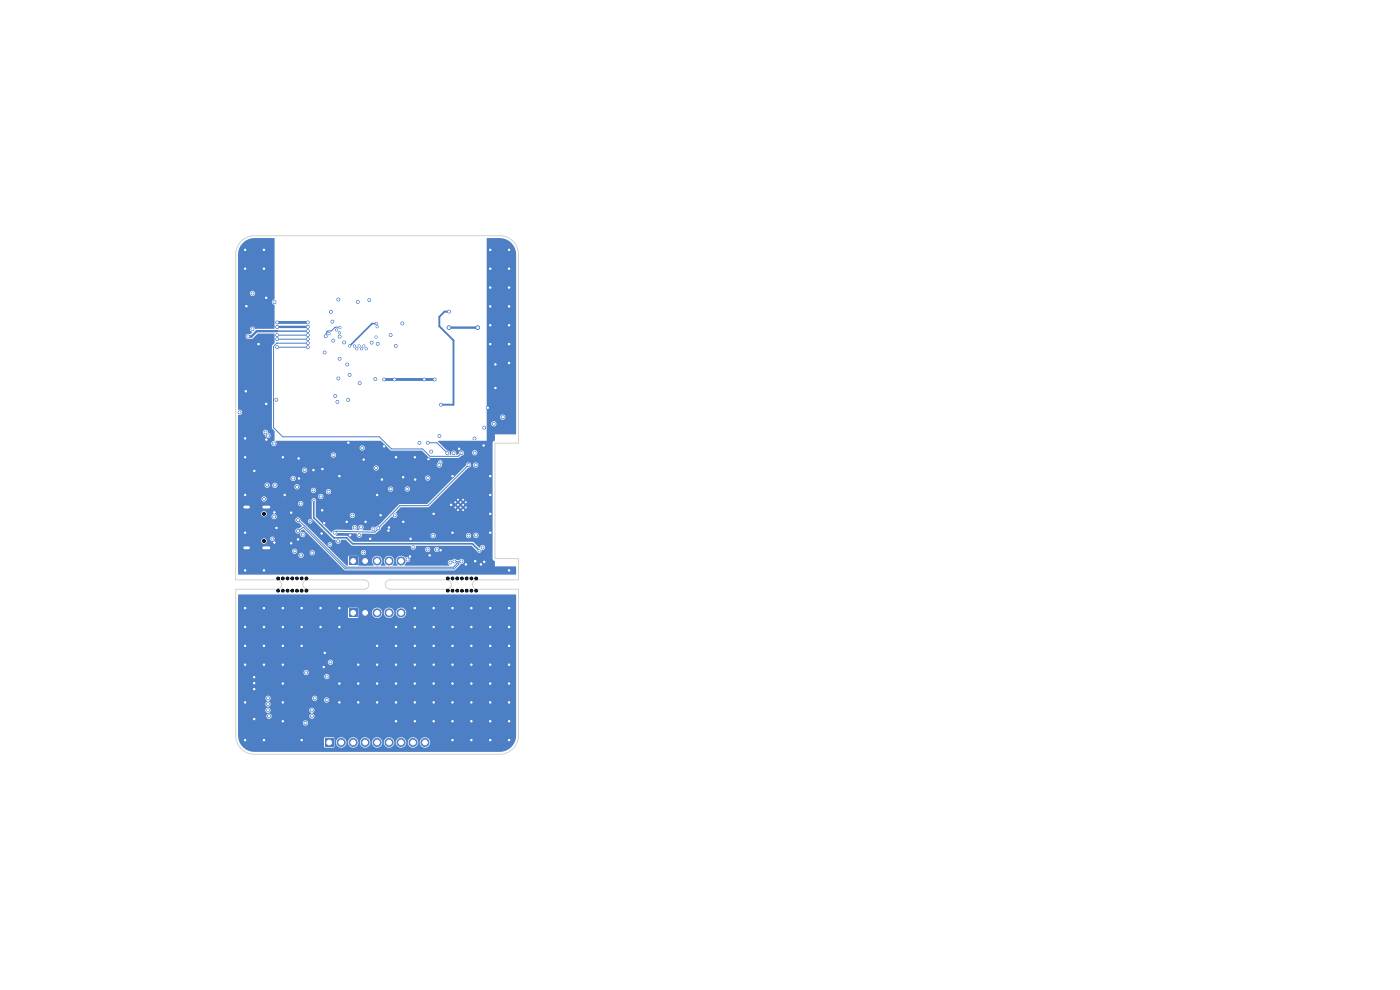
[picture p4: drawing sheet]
<svg xmlns="http://www.w3.org/2000/svg" width="297mm" height="210mm" viewBox="0 0 297 210" stroke-linecap="round" stroke-linejoin="round" font-family="sans-serif">
<path d="M74.1 118.2h1.7v1.7h-1.7z" fill="#4d7fc4"/>
<g fill="#4d7fc4" stroke="#4d7fc4" stroke-width=".21">
<circle cx="77.5" cy="119" r=".85"/>
<circle cx="80" cy="119" r=".85"/>
<circle cx="82.5" cy="119" r=".85"/>
<circle cx="85.1" cy="119" r=".85"/>
</g>
<path d="M69 156.7h1.7v1.7h-1.7z" fill="#4d7fc4"/>
<g fill="#4d7fc4" stroke="#4d7fc4" stroke-width=".21">
<circle cx="72.4" cy="157.5" r=".85"/>
<circle cx="74.9" cy="157.5" r=".85"/>
<circle cx="77.5" cy="157.5" r=".85"/>
<circle cx="80" cy="157.5" r=".85"/>
<circle cx="82.5" cy="157.5" r=".85"/>
<circle cx="85.1" cy="157.5" r=".85"/>
<circle cx="87.6" cy="157.5" r=".85"/>
<circle cx="90.2" cy="157.5" r=".85"/>
<circle cx="98.3" cy="106" r=".3"/>
<circle cx="97.1" cy="106" r=".3"/>
<circle cx="98.8" cy="106.5" r=".3"/>
<circle cx="97.7" cy="106.5" r=".3"/>
<circle cx="96.6" cy="106.5" r=".3"/>
<circle cx="98.3" cy="107.1" r=".3"/>
<circle cx="97.1" cy="107.1" r=".3"/>
<circle cx="98.8" cy="107.7" r=".3"/>
<circle cx="97.7" cy="107.7" r=".3"/>
<circle cx="96.6" cy="107.7" r=".3"/>
<circle cx="98.2" cy="108.2" r=".3"/>
<circle cx="97.1" cy="108.2" r=".3"/>
</g>
<path d="M51.9 107.6h.8M51.9 116.2h.8M55.9 107.6h1.2M55.9 116.2h1.2" fill="none" stroke="#4d7fc4" stroke-width="1"/>
<path d="M74.1 129.2h1.7v1.7h-1.7z" fill="#4d7fc4"/>
<g fill="#4d7fc4" stroke="#4d7fc4" stroke-width=".21">
<circle cx="77.5" cy="130" r=".85"/>
<circle cx="80" cy="130" r=".85"/>
<circle cx="82.5" cy="130" r=".85"/>
<circle cx="85.1" cy="130" r=".85"/>
<circle cx="101.4" cy="69.5" r=".4"/>
</g>
<path d="M95.1 69.3h6.2a.25 .25 0 0 1 .3 .2 .25 .25 0 0 1-.3 .3h-6.1l-.2-.3z" fill="#4d7fc4"/>
<g fill="#4d7fc4" stroke="#4d7fc4" stroke-width=".21">
<circle cx="95.2" cy="69.5" r=".4"/>
<circle cx="87.7" cy="116.1" r=".3"/>
<circle cx="71.4" cy="70" r=".22"/>
<circle cx="65.3" cy="70.3" r=".3"/>
<circle cx="91.5" cy="95.8" r=".3"/>
<circle cx="52.7" cy="71.4" r=".3"/>
<circle cx="64.9" cy="142.7" r=".3"/>
<circle cx="70.7" cy="96.5" r=".3"/>
<circle cx="69.3" cy="148.5" r=".3"/>
<circle cx="100.7" cy="93" r=".3"/>
<circle cx="69.8" cy="70.8" r=".23"/>
<circle cx="100.7" cy="96" r=".3"/>
<circle cx="104.8" cy="89.9" r=".3"/>
<circle cx="56" cy="121" r=".3"/>
<circle cx="100" cy="141" r=".3"/>
<circle cx="84" cy="137" r=".3"/>
<circle cx="96" cy="157" r=".3"/>
<circle cx="108" cy="145" r=".3"/>
<circle cx="102.6" cy="94.5" r=".3"/>
<circle cx="104" cy="141" r=".3"/>
<circle cx="100" cy="157" r=".3"/>
<circle cx="95.7" cy="107.1" r=".3"/>
<circle cx="52" cy="141" r=".3"/>
<circle cx="88" cy="141" r=".3"/>
<circle cx="104" cy="129" r=".3"/>
<circle cx="104" cy="53" r=".3"/>
<circle cx="96" cy="101" r=".3"/>
<circle cx="92" cy="145" r=".3"/>
<circle cx="60" cy="149" r=".3"/>
<circle cx="108" cy="153" r=".3"/>
<circle cx="85.5" cy="101.2" r=".3"/>
<circle cx="80" cy="137" r=".3"/>
<circle cx="78.8" cy="72.7" r=".3"/>
<circle cx="100" cy="153" r=".3"/>
<circle cx="52" cy="113" r=".3"/>
<circle cx="80" cy="141" r=".3"/>
<circle cx="61.8" cy="115.2" r=".3"/>
<circle cx="102.7" cy="90.7" r=".3"/>
<circle cx="93.5" cy="116.7" r=".3"/>
<circle cx="88" cy="145" r=".3"/>
<circle cx="88" cy="137" r=".3"/>
<circle cx="108" cy="129" r=".3"/>
<circle cx="60" cy="137" r=".3"/>
<circle cx="79.6" cy="80.4" r=".3"/>
<circle cx="52.3" cy="65" r=".3"/>
<circle cx="88" cy="129" r=".3"/>
<circle cx="68.8" cy="111" r=".3"/>
<circle cx="77.6" cy="110.7" r=".3"/>
<circle cx="96" cy="145" r=".3"/>
<circle cx="52" cy="137" r=".3"/>
<circle cx="83.7" cy="80.5" r=".3"/>
<circle cx="92" cy="153" r=".3"/>
<circle cx="72" cy="133" r=".3"/>
<circle cx="58.6" cy="112" r=".3"/>
<circle cx="108" cy="137" r=".3"/>
<circle cx="102" cy="119.7" r=".3"/>
<circle cx="81.5" cy="94.7" r=".3"/>
<circle cx="64" cy="137" r=".3"/>
<circle cx="72" cy="101" r=".3"/>
<circle cx="56" cy="157" r=".3"/>
<circle cx="81.5" cy="80.5" r=".3"/>
<circle cx="68.2" cy="113.2" r=".3"/>
<circle cx="52" cy="97" r=".3"/>
<circle cx="72" cy="145" r=".3"/>
<circle cx="54.9" cy="73" r=".3"/>
<circle cx="108" cy="57" r=".3"/>
<circle cx="52" cy="105" r=".3"/>
<circle cx="108" cy="61" r=".3"/>
<circle cx="100" cy="133" r=".3"/>
<circle cx="70.5" cy="68.2" r=".3"/>
<circle cx="81" cy="101.7" r=".3"/>
<circle cx="92" cy="149" r=".3"/>
<circle cx="88.1" cy="101.7" r=".3"/>
<circle cx="96" cy="137" r=".3"/>
<circle cx="98.8" cy="119.7" r=".3"/>
<circle cx="52" cy="133" r=".3"/>
<circle cx="76" cy="149" r=".3"/>
<circle cx="65.3" cy="68.4" r=".3"/>
<circle cx="64" cy="133" r=".3"/>
<circle cx="56.5" cy="63.2" r=".3"/>
<circle cx="108" cy="121" r=".3"/>
<circle cx="88" cy="153" r=".3"/>
<circle cx="76.3" cy="81.3" r=".3"/>
<circle cx="70.7" cy="72.3" r=".3"/>
<circle cx="82.9" cy="71.1" r=".3"/>
<circle cx="84" cy="97" r=".3"/>
<circle cx="60.4" cy="105" r=".3"/>
<circle cx="88" cy="149" r=".3"/>
<circle cx="68.9" cy="138.5" r=".3"/>
<circle cx="52" cy="121" r=".3"/>
<circle cx="104" cy="101" r=".3"/>
<circle cx="73.9" cy="93.9" r=".3"/>
<circle cx="104" cy="61" r=".3"/>
<circle cx="105.1" cy="77.3" r=".3"/>
<circle cx="53.9" cy="152.5" r=".3"/>
<circle cx="108" cy="69" r=".3"/>
<circle cx="96" cy="129" r=".3"/>
<circle cx="87.1" cy="114.3" r=".3"/>
<circle cx="100" cy="149" r=".3"/>
<circle cx="63.2" cy="114.4" r=".3"/>
<circle cx="56" cy="137" r=".3"/>
<circle cx="63.3" cy="97.3" r=".3"/>
<circle cx="96" cy="133" r=".3"/>
<circle cx="68" cy="129" r=".3"/>
<circle cx="105.1" cy="82.3" r=".3"/>
<circle cx="56" cy="57" r=".3"/>
<circle cx="53.9" cy="143.6" r=".3"/>
<circle cx="92.2" cy="80.5" r=".3"/>
<circle cx="60" cy="153" r=".3"/>
<circle cx="84" cy="141" r=".3"/>
<circle cx="96" cy="141" r=".3"/>
<circle cx="58.2" cy="108.7" r=".3"/>
<circle cx="108" cy="73" r=".3"/>
<circle cx="53.9" cy="144.9" r=".3"/>
<circle cx="64" cy="129" r=".3"/>
<circle cx="104" cy="157" r=".3"/>
<circle cx="68.4" cy="99.5" r=".3"/>
<circle cx="60" cy="133" r=".3"/>
<circle cx="68" cy="133" r=".3"/>
<circle cx="104" cy="69" r=".3"/>
<circle cx="52" cy="157" r=".3"/>
<circle cx="96" cy="153" r=".3"/>
<circle cx="53.9" cy="146.2" r=".3"/>
<circle cx="104" cy="153" r=".3"/>
<circle cx="88" cy="97" r=".3"/>
<circle cx="56" cy="129" r=".3"/>
<circle cx="68.7" cy="141.5" r=".3"/>
<circle cx="82.5" cy="111.9" r=".3"/>
<circle cx="92" cy="137" r=".3"/>
<circle cx="60" cy="97" r=".3"/>
<circle cx="60" cy="145" r=".3"/>
<circle cx="73.6" cy="110.7" r=".3"/>
<circle cx="108" cy="141" r=".3"/>
<circle cx="76" cy="141" r=".3"/>
<circle cx="90.9" cy="97.4" r=".3"/>
<circle cx="84" cy="149" r=".3"/>
<circle cx="63.4" cy="101.5" r=".3"/>
<circle cx="104" cy="137" r=".3"/>
<circle cx="104" cy="113" r=".3"/>
<circle cx="102.7" cy="119.2" r=".3"/>
<circle cx="92" cy="109" r=".3"/>
<circle cx="100.8" cy="119" r=".3"/>
<circle cx="84" cy="145" r=".3"/>
<circle cx="104" cy="145" r=".3"/>
<circle cx="104" cy="57" r=".3"/>
<circle cx="104" cy="73" r=".3"/>
<circle cx="108" cy="77" r=".3"/>
<circle cx="104" cy="133" r=".3"/>
<circle cx="60" cy="129" r=".3"/>
<circle cx="96" cy="149" r=".3"/>
<circle cx="104" cy="105" r=".3"/>
<circle cx="85.5" cy="110.7" r=".3"/>
<circle cx="108" cy="133" r=".3"/>
<circle cx="60" cy="141" r=".3"/>
<circle cx="88" cy="133" r=".3"/>
<circle cx="71.1" cy="84" r=".3"/>
<circle cx="58.8" cy="68.4" r=".3"/>
<circle cx="100" cy="129" r=".3"/>
<circle cx="53.9" cy="99.9" r=".3"/>
<circle cx="52" cy="57" r=".3"/>
<circle cx="72" cy="149" r=".3"/>
<circle cx="108" cy="157" r=".3"/>
<circle cx="52" cy="149" r=".3"/>
<circle cx="66.5" cy="99.7" r=".3"/>
<circle cx="56" cy="53" r=".3"/>
<circle cx="74.3" cy="113.5" r=".3"/>
<circle cx="80" cy="149" r=".3"/>
<circle cx="52" cy="93" r=".3"/>
<circle cx="56.5" cy="85.7" r=".3"/>
<circle cx="64" cy="157" r=".3"/>
<circle cx="96" cy="113" r=".3"/>
<circle cx="92" cy="141" r=".3"/>
<circle cx="93.2" cy="92.5" r=".3"/>
<circle cx="108" cy="53" r=".3"/>
<circle cx="92" cy="133" r=".3"/>
<circle cx="52.2" cy="83" r=".3"/>
<circle cx="103.5" cy="86.5" r=".3"/>
<circle cx="104" cy="109" r=".3"/>
<circle cx="100" cy="137" r=".3"/>
<circle cx="68.3" cy="108.2" r=".3"/>
<circle cx="108" cy="149" r=".3"/>
<circle cx="56" cy="141" r=".3"/>
<circle cx="52" cy="129" r=".3"/>
<circle cx="100" cy="145" r=".3"/>
<circle cx="108" cy="65" r=".3"/>
<circle cx="87" cy="118.1" r=".3"/>
<circle cx="56.5" cy="93.3" r=".3"/>
<circle cx="84" cy="133" r=".3"/>
<circle cx="97.4" cy="95.2" r=".3"/>
<circle cx="56" cy="133" r=".3"/>
<circle cx="82.4" cy="112.5" r=".3"/>
<circle cx="80.7" cy="109.3" r=".3"/>
<circle cx="90" cy="80.5" r=".3"/>
<circle cx="80" cy="105" r=".3"/>
<circle cx="72" cy="129" r=".3"/>
<circle cx="77.1" cy="97.5" r=".3"/>
<circle cx="84" cy="153" r=".3"/>
<circle cx="61.8" cy="108.8" r=".3"/>
<circle cx="91.1" cy="117.8" r=".3"/>
<circle cx="58.2" cy="115.1" r=".3"/>
<circle cx="92" cy="129" r=".3"/>
<circle cx="104" cy="65" r=".3"/>
<circle cx="80" cy="145" r=".3"/>
<circle cx="76" cy="145" r=".3"/>
<circle cx="104" cy="149" r=".3"/>
<circle cx="78.5" cy="114.3" r=".3"/>
<circle cx="52" cy="53" r=".3"/>
<circle cx="50.8" cy="87.5" r=".3"/>
<circle cx="56.3" cy="91.7" r=".3"/>
<circle cx="53.6" cy="69.8" r=".3"/>
<circle cx="79.8" cy="68.7" r=".22"/>
<circle cx="79.8" cy="99.3" r=".3"/>
<circle cx="68.9" cy="74.8" r=".3"/>
<circle cx="70" cy="115.5" r=".22"/>
<circle cx="58.8" cy="69.4" r=".3"/>
<circle cx="69.7" cy="104.3" r=".3"/>
<circle cx="65.3" cy="69.4" r=".3"/>
<circle cx="74.2" cy="73.4" r=".23"/>
<circle cx="76.8" cy="95" r=".3"/>
<circle cx="66.3" cy="117.3" r=".3"/>
<circle cx="68.1" cy="105.3" r=".3"/>
<circle cx="62.2" cy="101.5" r=".3"/>
<circle cx="62.5" cy="116.9" r=".3"/>
<circle cx="79.2" cy="112.3" r=".3"/>
<circle cx="72.1" cy="69.5" r=".23"/>
<circle cx="56.8" cy="92.4" r=".3"/>
<circle cx="100.9" cy="98.7" r=".3"/>
<circle cx="65.3" cy="71.1" r=".3"/>
<circle cx="58.8" cy="71.1" r=".3"/>
<circle cx="69.1" cy="71.3" r=".3"/>
<circle cx="69.3" cy="143.5" r=".3"/>
<circle cx="65.3" cy="72" r=".3"/>
<circle cx="80.3" cy="112" r=".3"/>
<circle cx="72" cy="70.6" r=".22"/>
<circle cx="99.4" cy="98.6" r=".3"/>
<circle cx="71" cy="113" r=".3"/>
<circle cx="70.1" cy="140.5" r=".3"/>
<circle cx="56.7" cy="102.9" r=".3"/>
<circle cx="58.8" cy="72" r=".3"/>
<circle cx="92.7" cy="116.6" r=".3"/>
<circle cx="66.8" cy="148.1" r=".3"/>
<circle cx="74.2" cy="79.5" r=".3"/>
<circle cx="76.7" cy="74" r=".22"/>
<circle cx="58.6" cy="84.8" r=".3"/>
<circle cx="74.7" cy="109.3" r=".3"/>
<circle cx="65.8" cy="110.6" r=".23"/>
<circle cx="63.9" cy="117.8" r=".3"/>
<circle cx="57.8" cy="114.3" r=".22"/>
<circle cx="95.5" cy="119.3" r=".3"/>
<circle cx="64.2" cy="113.4" r=".3"/>
<circle cx="58.2" cy="109.6" r=".3"/>
<circle cx="78.3" cy="63.7" r=".3"/>
<circle cx="80" cy="69.3" r=".22"/>
<circle cx="85.3" cy="68.6" r=".3"/>
<circle cx="82.9" cy="103.7" r=".3"/>
<circle cx="77.1" cy="117.2" r=".3"/>
<circle cx="83.7" cy="109.3" r=".3"/>
<circle cx="86.5" cy="118.7" r=".3"/>
<circle cx="90.7" cy="116.6" r=".3"/>
<circle cx="102.4" cy="116.1" r=".3"/>
<circle cx="63.8" cy="106.8" r=".3"/>
<circle cx="101.7" cy="116.8" r=".22"/>
<circle cx="58.3" cy="103" r=".3"/>
<circle cx="66.6" cy="106.2" r=".22"/>
<circle cx="64.6" cy="99.7" r=".3"/>
<circle cx="63" cy="103.3" r=".3"/>
<circle cx="66.5" cy="104" r=".3"/>
<circle cx="93.5" cy="85.8" r=".3"/>
<circle cx="95.2" cy="66.1" r=".3"/>
<circle cx="86.4" cy="103.7" r=".3"/>
<circle cx="91.9" cy="113.6" r=".3"/>
<circle cx="56.9" cy="148.1" r=".3"/>
<circle cx="56.8" cy="149.4" r=".3"/>
<circle cx="56.8" cy="150.7" r=".3"/>
<circle cx="57.1" cy="151.9" r=".3"/>
<circle cx="64.8" cy="153.4" r=".3"/>
<circle cx="66.2" cy="151.9" r=".3"/>
<circle cx="66.2" cy="150.7" r=".3"/>
<circle cx="106.7" cy="88.5" r=".3"/>
<circle cx="93.4" cy="98.1" r=".22"/>
<circle cx="89" cy="93.9" r=".3"/>
<circle cx="93.2" cy="98.6" r=".3"/>
<circle cx="53.6" cy="62.2" r=".3"/>
<circle cx="56" cy="105.8" r=".3"/>
<circle cx="99.4" cy="113.6" r=".3"/>
<circle cx="58.2" cy="64.1" r=".3"/>
<circle cx="71.8" cy="80.3" r=".3"/>
<circle cx="76.2" cy="73.4" r=".23"/>
<circle cx="75.9" cy="64" r=".3"/>
<circle cx="75.2" cy="73.4" r=".23"/>
<circle cx="84" cy="73.4" r=".3"/>
<circle cx="77.2" cy="73.4" r=".23"/>
<circle cx="79.8" cy="71.5" r=".23"/>
<circle cx="71.8" cy="63.5" r=".3"/>
<circle cx="70.2" cy="66.1" r=".3"/>
<circle cx="72.1" cy="71.4" r=".3"/>
<circle cx="65.3" cy="72.8" r=".3"/>
<circle cx="97.9" cy="96.1" r=".3"/>
<circle cx="58.1" cy="94.1" r=".3"/>
<circle cx="65.3" cy="73.7" r=".3"/>
<circle cx="73" cy="72.6" r=".3"/>
<circle cx="58.8" cy="73.7" r=".3"/>
<circle cx="71.6" cy="85.2" r=".3"/>
<circle cx="96.2" cy="96.1" r=".3"/>
<circle cx="73.7" cy="77.3" r=".3"/>
<circle cx="75.7" cy="74" r=".22"/>
<circle cx="73.9" cy="84.8" r=".3"/>
<circle cx="77.7" cy="74" r=".22"/>
<circle cx="72" cy="76.1" r=".3"/>
<circle cx="80.1" cy="72.9" r=".3"/>
<circle cx="71.7" cy="114.8" r=".3"/>
<circle cx="76.6" cy="111.9" r=".3"/>
<circle cx="75.3" cy="111.9" r=".3"/>
<circle cx="76.2" cy="113.5" r=".3"/>
<circle cx="97.9" cy="119.1" r=".3"/>
<circle cx="63.2" cy="112.7" r=".3"/>
<circle cx="96.4" cy="119.1" r=".3"/>
<circle cx="63.2" cy="110.3" r=".3"/>
<circle cx="90.8" cy="93.9" r=".3"/>
<circle cx="94.9" cy="96.1" r=".3"/>
<circle cx="101" cy="113.6" r=".3"/>
<circle cx="90.7" cy="101.4" r=".3"/>
</g>
<path d="M58.8 70.3h-4.3l-1.2 1.1h-.6M58.8 69.4h6.5" fill="none" stroke="#4d7fc4" stroke-width=".5"/>
<path d="M58.8 70.3h6.5" fill="none" stroke="#4d7fc4" stroke-width=".3"/>
<path d="M58.8 68.4h6.5M81.5 80.5h10.7" fill="none" stroke="#4d7fc4" stroke-width=".6"/>
<path d="M79.8 68.7h-.9l-4.7 4.7M66.6 106.2v3.6l4.2 4.3h2.7l1.3 1.3h25.4l1.5 1.4" fill="none" stroke="#4d7fc4" stroke-width=".35"/>
<path d="M58.8 71.1h6.5M58.8 72h6.5M58.8 73.7h6.5M65.3 72.8h-6.6l-.7 .7v17.2l2 2h20.5l2.5 2.5h6.6l1.6 1.6h6l.7-.7M71.9 69.4h-.7l-.9 .8-.9 .1-.2 .7M90.8 93.9h1.9l2.2 2.2M99.4 98.6l-8.6 8.7h-6l-5.3 5.6-8.2-.2-.3 .3M63.2 110.3l10.2 10h22.8l.8-.8v-.4h-.6M63.2 112.7l1.2-.9 8.8 8.9h23.1l1-1v-.6h.6" fill="none" stroke="#4d7fc4" stroke-width=".21"/>
<path d="M95.2 66.1h-.9l-1.1 1.1v2l3 3v13.7h-2.7" fill="none" stroke="#4d7fc4" stroke-width=".4"/>
<g fill="#4d7fc4">
<path d="M50.5 126.1h59v29.9a3.5 3.5 0 0 1-3.5 3.5h-52a3.5 3.5 0 0 1-3.4-2.9h18.1v1.8l.3 .2h1.8l.1-.2v-1h.4a1.1 1.1 0 0 0 1.1 1.2 1.1 1.1 0 0 0 1.1-1.2h.3v.2a1.1 1.1 0 0 0 1.2 1 1.1 1.1 0 0 0 1-1.2h.4v.2a1.1 1.1 0 0 0 1.1 1 1.1 1.1 0 0 0 1.1-1.2h.3v.2a1.1 1.1 0 0 0 1.2 1 1.1 1.1 0 0 0 1-1.2h.3v.2a1.1 1.1 0 0 0 1.2 1 1.1 1.1 0 0 0 1-1.2h.4v.2a1.1 1.1 0 0 0 1.2 1 1.1 1.1 0 0 0 1-1.2h.3v.2a1.1 1.1 0 0 0 1.2 1 1.1 1.1 0 0 0 1-1.2h.4v.2a1.1 1.1 0 0 0 1.6 .8 1.1 1.1 0 0 0 0-1.8 1.1 1.1 0 0 0-1.6 .8h-.4v-.2a1.1 1.1 0 0 0-1.2-.8 1.1 1.1 0 0 0-1 1h-.3v-.2a1.1 1.1 0 0 0-1.2-.8 1.1 1.1 0 0 0-1 1h-.4v-.2a1.1 1.1 0 0 0-1.1-.8 1.1 1.1 0 0 0-1.1 1h-.3v-.2a1.1 1.1 0 0 0-1.2-.8 1.1 1.1 0 0 0-1 1h-.3l-.1-.2a1.1 1.1 0 0 0-1.1-.8 1.1 1.1 0 0 0-1 1h-.4v-.2a1.1 1.1 0 0 0-1.2-.8 1.1 1.1 0 0 0-1 1h-.3v-.2a1.1 1.1 0 0 0-1.2-.8 1.1 1.1 0 0 0-1 1h-.4v-.8l-.2-.2h-1.7l-.3 .2h-18.1l-.1-3.3h13.7v.1a.56 .56 0 0 0 .9 .4 .56 .56 0 0 0 0-.9 .56 .56 0 0 0-.9 .4h-13.7v-1.4h6v.1a.56 .56 0 0 0 .9 .4 .56 .56 0 0 0 0-.9 .56 .56 0 0 0-.9 .4h-6v-1.3h5.8v.1a.56 .56 0 0 0 .6 .5 .56 .56 0 0 0 .5-.6h8.2l.1 .4 .4 .4a.57 .57 0 0 0-.4 .8 .57 .57 0 0 0 .9 0 .57 .57 0 0 0-.4-.8v-.2a.56 .56 0 0 0 .5-.5 .56 .56 0 0 0-.5-.6 .56 .56 0 0 0-.6 .5h-8.2v-.1a.56 .56 0 0 0-.6-.4 .56 .56 0 0 0-.5 .5h-5.8v-1.3h5.8v.1a.58 .58 0 0 0 1 .3 .58 .58 0 0 0-.4-.9l.4-.3 .1-.4h8.8a.55 .55 0 0 0 .4 .6 .55 .55 0 0 0 .6-.3h1.6v.2a.56 .56 0 0 0 .8 .4 .56 .56 0 0 0 0-1 .56 .56 0 0 0-.8 .4h-1.5a.55 .55 0 0 0-.4-.8 .55 .55 0 0 0-.7 .5h-8.8v-.2a.58 .58 0 0 0-1-.1 .58 .58 0 0 0 .4 .9l-.5 .6h-5.8v-5.9h18.3v.2a.56 .56 0 0 0 .8 .4 .56 .56 0 0 0 0-1 .56 .56 0 0 0-.8 .4h-18.3v-.8h13.9v.2a.56 .56 0 0 0 .8 .3 .56 .56 0 0 0 0-.9 .56 .56 0 0 0-.8 .4h-13.9v-2.2h19v.2a.56 .56 0 0 0 .9 .4 .56 .56 0 0 0 0-1 .56 .56 0 0 0-.9 .4h-19v-11.3h23.3v1.8l.2 .2h1.9l.1-.2v-1h2.9a1.1 1.1 0 0 0 1.1 1.2 1.1 1.1 0 0 0 1.1-1.2h.3v.2a1.1 1.1 0 0 0 1.2 1 1.1 1.1 0 0 0 1-1.2h.4v.2a1.1 1.1 0 0 0 1.7 .8 1.1 1.1 0 0 0 0-1.8 1.1 1.1 0 0 0-1.7 .8h-.4v-.2a1.1 1.1 0 0 0-1.1-.8 1.1 1.1 0 0 0-1.1 1h-.3v-.2a1.1 1.1 0 0 0-1.2-.8 1.1 1.1 0 0 0-1 1h-2.9v-.8l-.2-.2h-1.8l-.2 .2h-23.3z"/>
<path d="M51.5 51.5a3.5 3.5 0 0 1 2.6-1l4.1 .1v12.9a.57 .57 0 0 0-.5 .5 .57 .57 0 0 0 .5 .6v5.1l-4.1 .1a.59 .59 0 0 0-.6-.5 .59 .59 0 0 0-.5 .6 .59 .59 0 0 0 .5 .6l-.4 .4a.58 .58 0 0 0-.9 .2 .58 .58 0 0 0 .5 .8l1-.1 1-1h3.5l.1 1.9-.6 .7v17.4l.5 .7v2a.56 .56 0 0 0-.7 .5 .56 .56 0 0 0 .7 .6 .56 .56 0 0 0 .3-.9v-.2h22.3l2.1 2.1h6.6l1.7 1.6h6.1l.7-.5a.56 .56 0 0 0 .4-.7h1.7v.1a.56 .56 0 0 0 .9 .4 .56 .56 0 0 0 0-.9 .56 .56 0 0 0-.9 .4l-1.7-.1a.57 .57 0 0 0-.7-.3 .57 .57 0 0 0-.4 .6l-.3 .2h-.3a.59 .59 0 0 0-.5-.8 .59 .59 0 0 0-.5 .8h-.2v-.2a.6 .6 0 0 0-.7-.6l-1.9-1.9 .1-.2h10.2v-3.7h1v.2a.56 .56 0 0 0 .9 .4 .56 .56 0 0 0 0-1 .56 .56 0 0 0-.9 .4h-1v-1.4h2.9v.2a.56 .56 0 0 0 .9 .4 .56 .56 0 0 0 0-1 .56 .56 0 0 0-.9 .4h-2.9v-37.8l2.7-.1a3.5 3.5 0 0 1 3.6 3.5v38l-4.5 .1v1.3l-.5 .5v24.7l.5 .5v1l4.5 .1v1.7l-59-.1v-4.1h12.8v.2a.56 .56 0 0 0 .9 .4 .56 .56 0 0 0 0-1 .56 .56 0 0 0-.9 .4h-12.8v-.8h11.5v.1a.55 .55 0 0 0 .4 .5 .55 .55 0 0 0 .6-.3h2.7v.1a.56 .56 0 0 0 .8 .4 .56 .56 0 0 0 0-.9 .56 .56 0 0 0-.8 .4h-2.7a.55 .55 0 0 0-.3-.8 .55 .55 0 0 0-.7 .5h-11.5v-2.2h4.9v.2a.58 .58 0 0 0 1 .3 .58 .58 0 0 0-.2-1h1.1v.2a.48 .48 0 0 0 .7 .3 .48 .48 0 0 0 0-.8 .48 .48 0 0 0-.7 .3h-1.4l-.4 .2-.1 .3h-4.9v-4.5h12.1a.66 .66 0 0 0 .8 .7l.7 .7-.7 .5a.58 .58 0 0 0-.7 .8 .58 .58 0 0 0 1 .1 .57 .57 0 0 0 .1 .8 .57 .57 0 0 0 .8-.1 .57 .57 0 0 0 0-.7l-.4-.2-.4 .2-.1-.1 .1-.3 .6-.3 8.8 8.7h23.2l1.3-1.3a.6 .6 0 0 0 .7-.5 .6 .6 0 0 0-.6-.7l-.4 .3h-.4a.83 .83 0 0 0-1.2 0 .59 .59 0 0 0-.8 .3 .59 .59 0 0 0 .3 .8l-9.5 .1 .2-.4a.44 .44 0 0 1 .7-.4 .58 .58 0 0 0 .2-.9 .58 .58 0 0 0-.9 0 1.14 1.14 0 0 0-1.7 0 1.14 1.14 0 0 0 .1 1.6l-1.1 .1-.1-.1a1.13 1.13 0 0 0 .1-1.7 1.13 1.13 0 0 0-1.7 .1 1.13 1.13 0 0 0 .2 1.6l-1 .1-.1-.1a1.13 1.13 0 0 0 0-1.7 1.13 1.13 0 0 0-1.6 .1 1.13 1.13 0 0 0 .2 1.6l-3.2 .1-.1-2-2-.1-.2 .2v1.8l-.3 .1-2.9-2.9h6a.56 .56 0 0 0 .6 .7 .56 .56 0 0 0 .3-.9 .56 .56 0 0 0-.9 .2h-6l-1.6-1.7h.5a.48 .48 0 0 0 .6 .6 .48 .48 0 0 0 .3-.8 .48 .48 0 0 0-.8 .1l-.1 .1h-.5l-5-4.9h1.3v.2a.48 .48 0 0 0 .8 .3 .48 .48 0 0 0 0-.8 .48 .48 0 0 0-.8 .3h-1.3l-.2-.1a.57 .57 0 0 0-.5-.6 .57 .57 0 0 0-.7 .4h-12.1v-1.3h4.9v.2a.58 .58 0 0 0 .8 .4h1.4v.2a.56 .56 0 0 0 .9 .4 .56 .56 0 0 0 0-1 .56 .56 0 0 0-.9 .4h-1.4h.2a.58 .58 0 0 0-.1-1 .58 .58 0 0 0-.9 .4h-4.9v-2.1h12.7v.1a.56 .56 0 0 0 .9 .4 .56 .56 0 0 0 0-.9 .56 .56 0 0 0-.9 .4h-12.7v-1h5v.1a.55 .55 0 0 0 .4 .5 .55 .55 0 0 0 .6-.3h9.6l.1 4 4.4 4.3 .6 .1a.61 .61 0 0 0 .5 .9 .61 .61 0 0 0 .6-.9h1.1l1.4 1.3h12.3l.1 .1a.55 .55 0 0 0 .2 .6 .55 .55 0 0 0 .6 0h2.2v.1a.56 .56 0 0 0 .6 .5 .56 .56 0 0 0 .5-.6h.8v.1a.56 .56 0 0 0 .9 .4 .56 .56 0 0 0 0-.9 .56 .56 0 0 0-.9 .4h-.8a.56 .56 0 0 0-.6-.5 .56 .56 0 0 0-.5 .5h-2.2l.3-.7h11.7l1.2 1.2a.52 .52 0 0 0 .6 .2 .52 .52 0 0 0 .4-.5 .57 .57 0 0 0 .7-.5 .57 .57 0 0 0-.6-.6 .57 .57 0 0 0-.5 .6l-1.5-1.3h-25.3l-1.3-1.2-2.5-.1 .4-.6 4.1 .2a.58 .58 0 0 0 .3 .8 .58 .58 0 0 0 .8-.4h14.5v.1a.56 .56 0 0 0 .7 .5 .56 .56 0 0 0 .5-.6h6.3v.1a.55 .55 0 0 0 .7 .5 .55 .55 0 0 0 .4-.7h.5v.1a.56 .56 0 0 0 .9 .4 .56 .56 0 0 0 0-.9 .56 .56 0 0 0-.9 .4h-.5l-.2-.3a.56 .56 0 0 0-.9 .4h-6.3l-.3-.4a.56 .56 0 0 0-.9 .4h-14.5v-.4h2.9l1-.8 .1-.4 2.4-2.5a.61 .61 0 0 0 1 .2 .61 .61 0 0 0-.3-1l1.1-1.1 6-.1 8.4-8.3a.55 .55 0 0 0 .6-.6h.3v.1a.56 .56 0 0 0 .9 .4 .56 .56 0 0 0 0-.9 .56 .56 0 0 0-.9 .4h-.3a.57 .57 0 0 0-.7-.5 .57 .57 0 0 0-.5 .6l-8.1 8.2h-6l-4.4 4.6-.6 .3a.73 .73 0 0 0-.8 0 .73 .73 0 0 0-.3 .7h-1.6l-.1-.2a.58 .58 0 0 0 0-.8 .58 .58 0 0 0-.8 .1 .58 .58 0 0 0 .1 .8h-.5a.59 .59 0 0 0-.1-.9 .59 .59 0 0 0-.9 .3l.1 .6-3.5-.1-.6 .3-.4 .4-3.3-3.4v-.3h7.2v.1a.56 .56 0 0 0 .8 .4 .56 .56 0 0 0 0-.9 .56 .56 0 0 0-.8 .4h-7.2v-2.9a.48 .48 0 0 0-.3-.7 .48 .48 0 0 0-.6 .4h-9.6a.56 .56 0 0 0-.3-.8 .56 .56 0 0 0-.7 .5h-5v-.6h17v.2a.56 .56 0 0 0 .9 .4 .56 .56 0 0 0 0-1 .56 .56 0 0 0-.9 .4h-17v-1.3h15.5v.2a.56 .56 0 0 0 .4 .5 .56 .56 0 0 0 .6-.4h2.1v.2a.56 .56 0 0 0 .9 .4 .56 .56 0 0 0 0-1 .56 .56 0 0 0-.9 .4h-2.1l-.1-.5h15.4v.1a.55 .55 0 0 0 .6 .5 .55 .55 0 0 0 .5-.6h2.5v.1a.56 .56 0 0 0 .8 .4 .56 .56 0 0 0 0-.9 .56 .56 0 0 0-.8 .4h-2.5l-.2-.4a.56 .56 0 0 0-.9 .4l-15.5-.1a.56 .56 0 0 0-.8 .3h-15.5v-1.1h5.6v.2a.55 .55 0 0 0 .6 .5 .55 .55 0 0 0 .5-.6h.6v.1a.55 .55 0 0 0 .4 .5 .55 .55 0 0 0 .6-.3h3.7v.1a.56 .56 0 0 0 .8 .4 .56 .56 0 0 0 0-.9 .56 .56 0 0 0-.8 .4h-3.7a.55 .55 0 0 0-.3-.8 .55 .55 0 0 0-.7 .5l-.6-.1a.56 .56 0 0 0-.5-.4 .56 .56 0 0 0-.6 .4h-5.6v-1.4h11.1v.2a.55 .55 0 0 0 .7 .4 .55 .55 0 0 0 .4-.7h27.5v.2a.56 .56 0 0 0 .8 .4 .56 .56 0 0 0 0-1 .56 .56 0 0 0-.8 .4h-27.5l-.2-.2-.4-.2-.2 .2-.3 .3h-11.1v-1.7h13.6a.55 .55 0 0 0 .4 .6 .55 .55 0 0 0 .7-.4 .55 .55 0 0 0-.4-.7h14.5v.2a.56 .56 0 0 0 .8 .4 .56 .56 0 0 0 0-1 .56 .56 0 0 0-.8 .4h-14.7l-.4 .2-.1 .3h-13.6v-1.1h42.1a.59 .59 0 0 0 .7 .6 .59 .59 0 0 0 .5-.8 .5 .5 0 0 0-.3-.8 .5 .5 0 0 0-.6 .6l-.3 .4h-42.1v-2.1h19.7v.1a.56 .56 0 0 0 .8 .4 .56 .56 0 0 0 0-.9 .56 .56 0 0 0-.8 .4h-19.7v-1.5h25.8v.1a.56 .56 0 0 0 .8 .4 .56 .56 0 0 0 0-.9 .56 .56 0 0 0-.8 .4h-25.8v-3.4h5.3l.1 .5 .3 .2a.6 .6 0 0 0 .5 .7 .6 .6 0 0 0 .7-.6 .6 .6 0 0 0-.5-.6 .55 .55 0 0 0-.5-.6 .55 .55 0 0 0-.6 .4h-5.3l.1-3.6a.59 .59 0 0 0 .8-.6 .59 .59 0 0 0-.9-.5v-24.7h2.5v.1a.56 .56 0 0 0 .9 .4 .56 .56 0 0 0 0-.9 .56 .56 0 0 0-.9 .4h-2.5v-8.2a3.5 3.5 0 0 1 1-2.5z"/>
</g>
<path d="M51.2 51.2a4 4 0 0 1 2.8-1.2h52a4 4 0 0 1 4 4v40h-5v24.5h5v4.5h-8.8a1 1 0 0 0-1 1 1 1 0 0 0 1 1h8.8v31a4 4 0 0 1-4 4h-52a4 4 0 0 1-4-4v-31h8.7a1 1 0 0 0 1-1 1 1 0 0 0-.9-1h-8.8v-69a4 4 0 0 1 1.2-2.8zM64.5 123.3l.8-.3h12a1 1 0 0 1 1 1 1 1 0 0 1-1 1h-12a1 1 0 0 1-1-.6 1 1 0 0 1 .2-1.1zM82 123.3l.7-.3h12a1 1 0 0 1 1.1 1 1 1 0 0 1-1.1 1h-12a1 1 0 0 1-.9-.6 1 1 0 0 1 .2-1.1z" fill="none" stroke="#d0d2cd" stroke-width=".21"/>
<g fill="#fff" stroke="#fff" stroke-width=".21">
<circle cx="87.7" cy="116.1" r=".15"/>
<circle cx="71.4" cy="70" r=".1"/>
<circle cx="65.3" cy="70.2" r=".15"/>
<circle cx="91.5" cy="95.8" r=".15"/>
<circle cx="52.7" cy="71.4" r=".15"/>
<circle cx="64.9" cy="142.7" r=".15"/>
<circle cx="70.7" cy="96.5" r=".15"/>
<circle cx="69.3" cy="148.5" r=".15"/>
<circle cx="100.7" cy="93" r=".15"/>
<circle cx="69.8" cy="70.8" r=".1"/>
<circle cx="100.7" cy="96" r=".15"/>
<circle cx="104.8" cy="89.9" r=".15"/>
<circle cx="56" cy="121" r=".15"/>
<circle cx="100" cy="141" r=".15"/>
<circle cx="84" cy="137" r=".15"/>
<circle cx="96" cy="157" r=".15"/>
<circle cx="108" cy="145" r=".15"/>
<circle cx="102.6" cy="94.5" r=".15"/>
<circle cx="104" cy="141" r=".15"/>
<circle cx="100" cy="157" r=".15"/>
<circle cx="95.7" cy="107.1" r=".15"/>
<circle cx="52" cy="141" r=".15"/>
<circle cx="88" cy="141" r=".15"/>
<circle cx="104" cy="129" r=".15"/>
<circle cx="104" cy="53" r=".15"/>
<circle cx="96" cy="101" r=".15"/>
<circle cx="92" cy="145" r=".15"/>
<circle cx="60" cy="149" r=".15"/>
<circle cx="108" cy="153" r=".15"/>
<circle cx="85.5" cy="101.2" r=".15"/>
<circle cx="80" cy="137" r=".15"/>
<circle cx="78.8" cy="72.7" r=".15"/>
<circle cx="100" cy="153" r=".15"/>
<circle cx="52" cy="113" r=".15"/>
<circle cx="80" cy="141" r=".15"/>
<circle cx="61.8" cy="115.3" r=".15"/>
<circle cx="102.7" cy="90.7" r=".15"/>
<circle cx="93.5" cy="116.7" r=".15"/>
<circle cx="88" cy="145" r=".15"/>
<circle cx="88" cy="137" r=".15"/>
<circle cx="108" cy="129" r=".15"/>
<circle cx="60" cy="137" r=".15"/>
<circle cx="79.6" cy="80.4" r=".15"/>
<circle cx="52.3" cy="64.9" r=".15"/>
<circle cx="88" cy="129" r=".15"/>
<circle cx="68.8" cy="111" r=".15"/>
<circle cx="77.5" cy="110.7" r=".15"/>
<circle cx="96" cy="145" r=".15"/>
<circle cx="52" cy="137" r=".15"/>
<circle cx="83.7" cy="80.5" r=".15"/>
<circle cx="92" cy="153" r=".15"/>
<circle cx="72" cy="133" r=".15"/>
<circle cx="58.6" cy="112" r=".15"/>
<circle cx="108" cy="137" r=".15"/>
<circle cx="102" cy="119.7" r=".15"/>
<circle cx="81.5" cy="94.7" r=".15"/>
<circle cx="64" cy="137" r=".15"/>
<circle cx="72" cy="101" r=".15"/>
<circle cx="56" cy="157" r=".15"/>
<circle cx="81.5" cy="80.5" r=".15"/>
<circle cx="68.2" cy="113.2" r=".15"/>
<circle cx="52" cy="97" r=".15"/>
<circle cx="72" cy="145" r=".15"/>
<circle cx="54.8" cy="73" r=".15"/>
<circle cx="108" cy="57" r=".15"/>
<circle cx="52" cy="105" r=".15"/>
<circle cx="108" cy="61" r=".15"/>
<circle cx="100" cy="133" r=".15"/>
<circle cx="70.5" cy="68.2" r=".15"/>
<circle cx="81" cy="101.7" r=".15"/>
<circle cx="92" cy="149" r=".15"/>
<circle cx="88.1" cy="101.7" r=".15"/>
<circle cx="96" cy="137" r=".15"/>
<circle cx="98.8" cy="119.7" r=".15"/>
<circle cx="52" cy="133" r=".15"/>
<circle cx="76" cy="149" r=".15"/>
<circle cx="65.3" cy="68.4" r=".15"/>
<circle cx="64" cy="133" r=".15"/>
<circle cx="56.5" cy="63.2" r=".15"/>
<circle cx="108" cy="121" r=".15"/>
<circle cx="88" cy="153" r=".15"/>
<circle cx="76.3" cy="81.3" r=".15"/>
<circle cx="70.7" cy="72.3" r=".15"/>
<circle cx="82.9" cy="71.1" r=".15"/>
<circle cx="84" cy="97" r=".15"/>
<circle cx="60.4" cy="105" r=".15"/>
<circle cx="88" cy="149" r=".15"/>
<circle cx="68.9" cy="138.5" r=".15"/>
<circle cx="52" cy="121" r=".15"/>
<circle cx="104" cy="101" r=".15"/>
<circle cx="73.9" cy="93.9" r=".15"/>
<circle cx="104" cy="61" r=".15"/>
<circle cx="105.1" cy="77.3" r=".15"/>
<circle cx="53.9" cy="152.5" r=".15"/>
<circle cx="108" cy="69" r=".15"/>
<circle cx="96" cy="129" r=".15"/>
<circle cx="87.1" cy="114.3" r=".15"/>
<circle cx="100" cy="149" r=".15"/>
<circle cx="63.2" cy="114.4" r=".15"/>
<circle cx="56" cy="137" r=".15"/>
<circle cx="63.4" cy="97.2" r=".15"/>
<circle cx="96" cy="133" r=".15"/>
<circle cx="68" cy="129" r=".15"/>
<circle cx="105.1" cy="82.3" r=".15"/>
<circle cx="56" cy="57" r=".15"/>
<circle cx="53.9" cy="143.7" r=".15"/>
<circle cx="92.2" cy="80.5" r=".15"/>
<circle cx="60" cy="153" r=".15"/>
<circle cx="84" cy="141" r=".15"/>
<circle cx="96" cy="141" r=".15"/>
<circle cx="58.2" cy="108.7" r=".15"/>
<circle cx="108" cy="73" r=".15"/>
<circle cx="53.9" cy="144.9" r=".15"/>
<circle cx="64" cy="129" r=".15"/>
<circle cx="104" cy="157" r=".15"/>
<circle cx="68.4" cy="99.5" r=".15"/>
<circle cx="60" cy="133" r=".15"/>
<circle cx="68" cy="133" r=".15"/>
<circle cx="104" cy="69" r=".15"/>
<circle cx="52" cy="157" r=".15"/>
<circle cx="96" cy="153" r=".15"/>
<circle cx="53.9" cy="146.2" r=".15"/>
<circle cx="104" cy="153" r=".15"/>
<circle cx="88" cy="97" r=".15"/>
<circle cx="56" cy="129" r=".15"/>
<circle cx="68.7" cy="141.5" r=".15"/>
<circle cx="82.5" cy="111.9" r=".15"/>
<circle cx="92" cy="137" r=".15"/>
<circle cx="60" cy="97" r=".15"/>
<circle cx="60" cy="145" r=".15"/>
<circle cx="73.5" cy="110.7" r=".15"/>
<circle cx="108" cy="141" r=".15"/>
<circle cx="76" cy="141" r=".15"/>
<circle cx="90.9" cy="97.4" r=".15"/>
<circle cx="84" cy="149" r=".15"/>
<circle cx="63.4" cy="101.5" r=".15"/>
<circle cx="104" cy="137" r=".15"/>
<circle cx="104" cy="113" r=".15"/>
<circle cx="102.7" cy="119.2" r=".15"/>
<circle cx="92" cy="109" r=".15"/>
<circle cx="100.8" cy="119" r=".15"/>
<circle cx="84" cy="145" r=".15"/>
<circle cx="104" cy="145" r=".15"/>
<circle cx="104" cy="57" r=".15"/>
<circle cx="104" cy="73" r=".15"/>
<circle cx="108" cy="77" r=".15"/>
<circle cx="104" cy="133" r=".15"/>
<circle cx="60" cy="129" r=".15"/>
<circle cx="96" cy="149" r=".15"/>
<circle cx="104" cy="105" r=".15"/>
<circle cx="85.5" cy="110.7" r=".15"/>
<circle cx="108" cy="133" r=".15"/>
<circle cx="60" cy="141" r=".15"/>
<circle cx="88" cy="133" r=".15"/>
<circle cx="71.1" cy="84" r=".15"/>
<circle cx="58.8" cy="68.4" r=".15"/>
<circle cx="100" cy="129" r=".15"/>
<circle cx="53.9" cy="99.9" r=".15"/>
<circle cx="52" cy="57" r=".15"/>
<circle cx="72" cy="149" r=".15"/>
<circle cx="108" cy="157" r=".15"/>
<circle cx="52" cy="149" r=".15"/>
<circle cx="66.5" cy="99.7" r=".15"/>
<circle cx="56" cy="53" r=".15"/>
<circle cx="74.3" cy="113.6" r=".15"/>
<circle cx="80" cy="149" r=".15"/>
<circle cx="52" cy="93" r=".15"/>
<circle cx="56.5" cy="85.7" r=".15"/>
<circle cx="64" cy="157" r=".15"/>
<circle cx="96" cy="113" r=".15"/>
<circle cx="92" cy="141" r=".15"/>
<circle cx="93.2" cy="92.5" r=".15"/>
<circle cx="108" cy="53" r=".15"/>
<circle cx="92" cy="133" r=".15"/>
<circle cx="52.1" cy="83" r=".15"/>
<circle cx="103.5" cy="86.5" r=".15"/>
<circle cx="104" cy="109" r=".15"/>
<circle cx="100" cy="137" r=".15"/>
<circle cx="68.3" cy="108.3" r=".15"/>
<circle cx="108" cy="149" r=".15"/>
<circle cx="56" cy="141" r=".15"/>
<circle cx="52" cy="129" r=".15"/>
<circle cx="100" cy="145" r=".15"/>
<circle cx="108" cy="65" r=".15"/>
<circle cx="87" cy="118" r=".15"/>
<circle cx="56.5" cy="93.2" r=".15"/>
<circle cx="84" cy="133" r=".15"/>
<circle cx="97.4" cy="95.2" r=".15"/>
<circle cx="56" cy="133" r=".15"/>
<circle cx="82.4" cy="112.6" r=".15"/>
<circle cx="80.8" cy="109.3" r=".15"/>
<circle cx="90" cy="80.5" r=".15"/>
<circle cx="80" cy="105" r=".15"/>
<circle cx="72" cy="129" r=".15"/>
<circle cx="77.2" cy="97.5" r=".15"/>
<circle cx="84" cy="153" r=".15"/>
<circle cx="61.8" cy="108.7" r=".15"/>
<circle cx="91.2" cy="117.8" r=".15"/>
<circle cx="58.2" cy="115.1" r=".15"/>
<circle cx="92" cy="129" r=".15"/>
<circle cx="104" cy="65" r=".15"/>
<circle cx="80" cy="145" r=".15"/>
<circle cx="76" cy="145" r=".15"/>
<circle cx="104" cy="149" r=".15"/>
<circle cx="78.5" cy="114.3" r=".15"/>
<circle cx="52" cy="53" r=".15"/>
<circle cx="50.8" cy="87.5" r=".15"/>
<circle cx="56.3" cy="91.7" r=".15"/>
<circle cx="53.6" cy="69.8" r=".15"/>
<circle cx="79.8" cy="68.7" r=".1"/>
<circle cx="79.8" cy="99.3" r=".15"/>
<circle cx="68.9" cy="74.8" r=".15"/>
<circle cx="70" cy="115.5" r=".1"/>
<circle cx="58.8" cy="69.3" r=".15"/>
<circle cx="69.7" cy="104.3" r=".15"/>
<circle cx="65.3" cy="69.3" r=".15"/>
<circle cx="74.2" cy="73.4" r=".1"/>
<circle cx="76.8" cy="95" r=".15"/>
<circle cx="66.2" cy="117.3" r=".15"/>
<circle cx="68.1" cy="105.3" r=".15"/>
<circle cx="62.2" cy="101.5" r=".15"/>
<circle cx="62.5" cy="116.9" r=".15"/>
<circle cx="79.2" cy="112.3" r=".15"/>
<circle cx="72.1" cy="69.5" r=".1"/>
<circle cx="56.8" cy="92.4" r=".15"/>
<circle cx="100.9" cy="98.7" r=".15"/>
<circle cx="65.3" cy="71.1" r=".15"/>
<circle cx="58.8" cy="71.1" r=".15"/>
<circle cx="69.1" cy="71.3" r=".15"/>
<circle cx="69.3" cy="143.5" r=".15"/>
<circle cx="65.3" cy="71.9" r=".15"/>
<circle cx="80.2" cy="112" r=".15"/>
<circle cx="72" cy="70.6" r=".1"/>
<circle cx="99.4" cy="98.6" r=".15"/>
<circle cx="71" cy="113" r=".15"/>
<circle cx="70.1" cy="140.5" r=".15"/>
<circle cx="56.7" cy="102.9" r=".15"/>
<circle cx="58.8" cy="71.9" r=".15"/>
<circle cx="92.7" cy="116.6" r=".15"/>
<circle cx="66.8" cy="148.1" r=".15"/>
<circle cx="74.2" cy="79.5" r=".15"/>
<circle cx="76.7" cy="74" r=".1"/>
<circle cx="58.6" cy="84.8" r=".15"/>
<circle cx="74.7" cy="109.3" r=".15"/>
<circle cx="65.8" cy="110.6" r=".1"/>
<circle cx="63.9" cy="117.8" r=".15"/>
<circle cx="57.8" cy="114.3" r=".1"/>
<circle cx="95.6" cy="119.3" r=".15"/>
<circle cx="64.2" cy="113.4" r=".15"/>
<circle cx="58.2" cy="109.6" r=".15"/>
<circle cx="78.3" cy="63.7" r=".15"/>
<circle cx="80" cy="69.3" r=".1"/>
<circle cx="85.3" cy="68.6" r=".15"/>
<circle cx="82.9" cy="103.7" r=".15"/>
<circle cx="77.1" cy="117.2" r=".15"/>
<circle cx="83.8" cy="109.3" r=".15"/>
<circle cx="86.5" cy="118.7" r=".15"/>
<circle cx="90.7" cy="116.6" r=".15"/>
<circle cx="102.4" cy="116.1" r=".15"/>
<circle cx="63.8" cy="106.8" r=".15"/>
<circle cx="101.7" cy="116.8" r=".1"/>
<circle cx="58.3" cy="103" r=".15"/>
<circle cx="66.6" cy="106.2" r=".1"/>
<circle cx="64.6" cy="99.7" r=".15"/>
<circle cx="63" cy="103.3" r=".15"/>
<circle cx="66.5" cy="104" r=".15"/>
<circle cx="93.6" cy="85.9" r=".15"/>
<circle cx="95.2" cy="66.1" r=".15"/>
<circle cx="86.4" cy="103.7" r=".15"/>
<circle cx="91.9" cy="113.6" r=".15"/>
<circle cx="56.9" cy="148.1" r=".15"/>
<circle cx="56.8" cy="149.4" r=".15"/>
<circle cx="56.8" cy="150.7" r=".15"/>
<circle cx="57.1" cy="151.9" r=".15"/>
<circle cx="64.8" cy="153.4" r=".15"/>
<circle cx="66.2" cy="151.9" r=".15"/>
<circle cx="66.2" cy="150.7" r=".15"/>
<circle cx="106.7" cy="88.5" r=".15"/>
<circle cx="93.4" cy="98.1" r=".1"/>
<circle cx="89" cy="93.9" r=".15"/>
<circle cx="93.2" cy="98.6" r=".15"/>
<circle cx="53.6" cy="62.2" r=".15"/>
<circle cx="56" cy="105.8" r=".15"/>
<circle cx="99.4" cy="113.6" r=".15"/>
<circle cx="58.2" cy="64.1" r=".15"/>
<circle cx="71.8" cy="80.3" r=".15"/>
<circle cx="76.2" cy="73.4" r=".1"/>
<circle cx="75.9" cy="64" r=".15"/>
<circle cx="75.2" cy="73.4" r=".1"/>
<circle cx="83.9" cy="73.4" r=".15"/>
<circle cx="77.2" cy="73.4" r=".1"/>
<circle cx="79.8" cy="71.5" r=".1"/>
<circle cx="71.8" cy="63.5" r=".15"/>
<circle cx="70.2" cy="66.1" r=".15"/>
<circle cx="72.1" cy="71.4" r=".15"/>
<circle cx="65.3" cy="72.8" r=".15"/>
<circle cx="97.9" cy="96.1" r=".15"/>
<circle cx="58.1" cy="94.1" r=".15"/>
<circle cx="65.3" cy="73.6" r=".15"/>
<circle cx="73" cy="72.6" r=".15"/>
<circle cx="58.8" cy="73.6" r=".15"/>
<circle cx="71.6" cy="85.2" r=".15"/>
<circle cx="96.2" cy="96.1" r=".15"/>
<circle cx="73.7" cy="77.3" r=".15"/>
<circle cx="75.7" cy="74" r=".1"/>
<circle cx="73.9" cy="84.8" r=".15"/>
<circle cx="77.7" cy="74" r=".1"/>
<circle cx="72" cy="76.1" r=".15"/>
<circle cx="80.1" cy="72.9" r=".15"/>
<circle cx="71.7" cy="114.8" r=".15"/>
<circle cx="76.6" cy="111.9" r=".15"/>
<circle cx="75.2" cy="111.9" r=".15"/>
<circle cx="76.2" cy="113.5" r=".15"/>
<circle cx="97.9" cy="119.1" r=".15"/>
<circle cx="63.2" cy="112.6" r=".15"/>
<circle cx="96.4" cy="119.1" r=".15"/>
<circle cx="63.2" cy="110.3" r=".15"/>
<circle cx="90.8" cy="93.9" r=".15"/>
<circle cx="94.9" cy="96.1" r=".15"/>
<circle cx="101" cy="113.6" r=".15"/>
<circle cx="90.7" cy="101.4" r=".15"/>
<circle cx="74.9" cy="119" r=".5"/>
<circle cx="77.5" cy="119" r=".5"/>
<circle cx="80" cy="119" r=".5"/>
<circle cx="82.5" cy="119" r=".5"/>
<circle cx="85.1" cy="119" r=".5"/>
<circle cx="69.8" cy="157.5" r=".5"/>
<circle cx="72.4" cy="157.5" r=".5"/>
<circle cx="74.9" cy="157.5" r=".5"/>
<circle cx="77.5" cy="157.5" r=".5"/>
<circle cx="80" cy="157.5" r=".5"/>
<circle cx="82.5" cy="157.5" r=".5"/>
<circle cx="85.1" cy="157.5" r=".5"/>
<circle cx="87.6" cy="157.5" r=".5"/>
<circle cx="90.2" cy="157.5" r=".5"/>
<circle cx="98.2" cy="106" r=".1"/>
<circle cx="97.2" cy="106" r=".1"/>
<circle cx="98.8" cy="106.5" r=".1"/>
<circle cx="97.7" cy="106.5" r=".1"/>
<circle cx="96.6" cy="106.5" r=".1"/>
<circle cx="98.2" cy="107.1" r=".1"/>
<circle cx="97.2" cy="107.1" r=".1"/>
<circle cx="98.8" cy="107.6" r=".1"/>
<circle cx="97.7" cy="107.6" r=".1"/>
<circle cx="96.6" cy="107.7" r=".1"/>
<circle cx="98.2" cy="108.2" r=".1"/>
<circle cx="97.2" cy="108.2" r=".1"/>
<circle cx="74.9" cy="130" r=".5"/>
<circle cx="77.5" cy="130" r=".5"/>
<circle cx="80" cy="130" r=".5"/>
<circle cx="82.5" cy="130" r=".5"/>
<circle cx="85.1" cy="130" r=".5"/>
<circle cx="101.3" cy="69.5" r=".2"/>
<circle cx="95.2" cy="69.5" r=".2"/>
</g>
<g fill="#000" stroke="#000" stroke-width=".21">
<circle cx="56" cy="114.8" r=".32"/>
<circle cx="56" cy="109" r=".32"/>
<circle cx="59" cy="125.3" r=".3"/>
<circle cx="59" cy="122.7" r=".3"/>
<circle cx="60" cy="125.3" r=".3"/>
<circle cx="60" cy="122.7" r=".3"/>
<circle cx="61" cy="125.3" r=".3"/>
<circle cx="61" cy="122.7" r=".3"/>
<circle cx="62" cy="125.3" r=".3"/>
<circle cx="62" cy="122.7" r=".3"/>
<circle cx="63" cy="125.3" r=".3"/>
<circle cx="63" cy="122.7" r=".3"/>
<circle cx="64" cy="125.3" r=".3"/>
<circle cx="64" cy="122.7" r=".3"/>
<circle cx="65" cy="125.3" r=".3"/>
<circle cx="65" cy="122.7" r=".3"/>
<circle cx="95" cy="125.3" r=".3"/>
<circle cx="95" cy="122.7" r=".3"/>
<circle cx="96" cy="125.3" r=".3"/>
<circle cx="96" cy="122.7" r=".3"/>
<circle cx="97" cy="125.3" r=".3"/>
<circle cx="97" cy="122.7" r=".3"/>
<circle cx="98" cy="125.3" r=".3"/>
<circle cx="98" cy="122.7" r=".3"/>
<circle cx="99" cy="125.3" r=".3"/>
<circle cx="99" cy="122.7" r=".3"/>
<circle cx="100" cy="125.3" r=".3"/>
<circle cx="100" cy="122.7" r=".3"/>
<circle cx="101" cy="125.3" r=".3"/>
<circle cx="101" cy="122.7" r=".3"/>
</g>
<path d="M51.9 107.6h.8M51.9 116.2h.8M55.9 107.6h1.2M55.9 116.2h1.2" fill="none" stroke="#fff" stroke-width=".6"/>
</svg>
